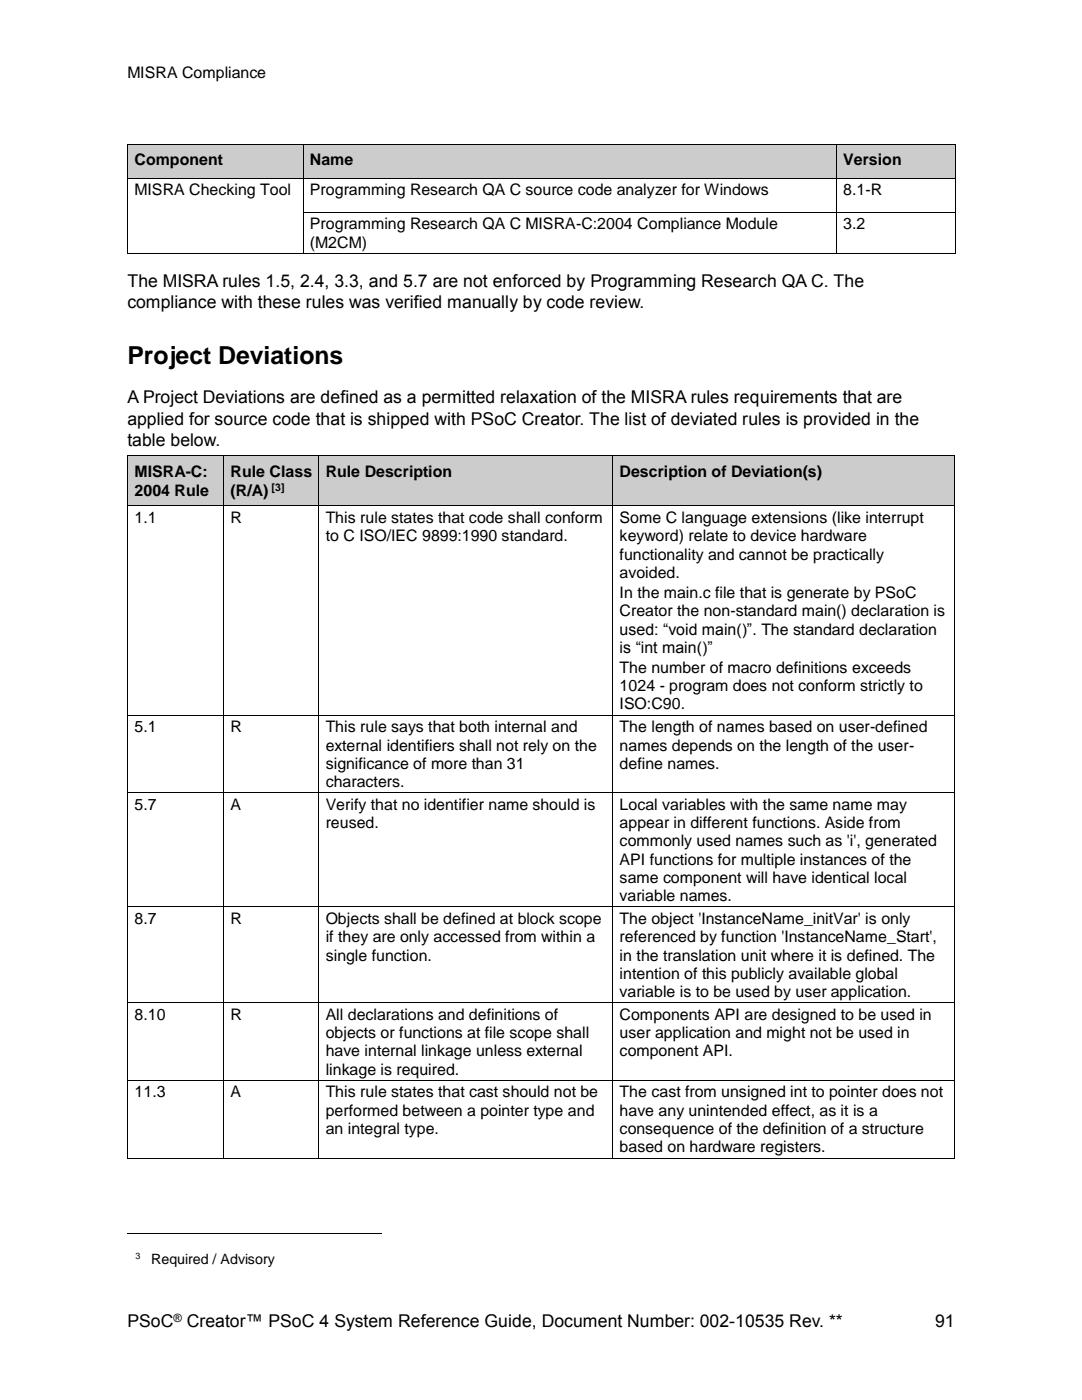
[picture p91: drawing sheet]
<svg xmlns="http://www.w3.org/2000/svg" width="216mm" height="279mm" viewBox="0 0 216 279" stroke-linecap="round" stroke-linejoin="round" font-family="sans-serif">
<defs><g id="words">
<text font-size="5" x="25.4" y="72.7">Project Deviations</text>
<g font-size="3.5">
<text x="25.4" y="57.2">The MISRA rules 1.5, 2.4, 3.3, and 5.7 are not enforced by Programming Research QA C. The</text>
<text x="25.4" y="61.5">compliance with these rules was verified manually by code review.</text>
<text x="25.4" y="80.5">A Project Deviations are defined as a permitted relaxation of the MISRA rules requirements that are</text>
<text x="25.4" y="84.8">applied for source code that is shipped with PSoC Creator. The list of deviated rules is provided in the</text>
<text x="25.4" y="89">table below.</text>
<text x="25.4" y="264.9">PSoC</text>
<text x="37.3" y="264.9">Creator™ PSoC 4 System Reference Guide, Document Number: 002-10535 Rev. **</text>
<text x="186.6" y="264.9">91</text>
</g>
<g font-size="3.2">
<text x="25.4" y="15.7">MISRA Compliance</text>
<text x="26.8" y="33">Component</text>
<text x="61.9" y="33">Name</text>
<text x="168.3" y="33">Version</text>
<text x="26.8" y="39">MISRA Checking Tool</text>
<text x="61.9" y="39">Programming Research QA C source code analyzer for Windows</text>
<text x="168.3" y="39">8.1-R</text>
<text x="61.9" y="45.7">Programming Research QA C MISRA-C:2004 Compliance Module</text>
<text x="168.3" y="45.7">3.2</text>
<text x="61.9" y="49.4">(M2CM)</text>
<text x="26.8" y="95.2">MISRA-C:</text>
<text x="46" y="95.2">Rule Class</text>
<text x="65" y="95.2">Rule Description</text>
<text x="123.6" y="95.2">Description of Deviation(s)</text>
<text x="26.8" y="99">2004 Rule</text>
<text x="46" y="99">(R/A)</text>
<text x="26.8" y="104.4">1.1</text>
<text x="46" y="104.4">R</text>
<text x="65" y="104.4">This rule states that code shall conform</text>
<text x="123.6" y="104.4">Some C language extensions (like interrupt</text>
<text x="65" y="108.1">to C ISO/IEC 9899:1990 standard.</text>
<text x="123.6" y="108.1">keyword) relate to device hardware</text>
<text x="123.6" y="111.7">functionality and cannot be practically</text>
<text x="123.6" y="115.3">avoided.</text>
<text x="123.6" y="119.4">In the main.c file that is generate by PSoC</text>
<text x="123.6" y="123">Creator the non-standard main() declaration is</text>
<text x="123.6" y="126.6">used: “void main()”. The standard declaration</text>
<text x="123.6" y="130.3">is “int main()”</text>
<text x="123.6" y="134.3">The number of macro definitions exceeds</text>
<text x="123.6" y="137.9">1024 - program does not conform strictly to</text>
<text x="123.6" y="141.6">ISO:C90.</text>
<text x="26.8" y="146.1">5.1</text>
<text x="46" y="146.1">R</text>
<text x="65" y="146.1">This rule says that both internal and</text>
<text x="65" y="149.8">external identifiers shall not rely on the</text>
<text x="123.6" y="146.1">The length of names based on user-defined</text>
<text x="123.6" y="149.8">names depends on the length of the user-</text>
<text x="65" y="153.4">significance of more than 31</text>
<text x="123.6" y="153.4">define names.</text>
<text x="26.8" y="161.6">5.7</text>
<text x="46" y="161.6">A</text>
<text x="65" y="157.1">characters.</text>
<text x="65" y="161.6">Verify that no identifier name should is</text>
<text x="123.6" y="161.6">Local variables with the same name may</text>
<text x="65" y="165.3">reused.</text>
<text x="123.6" y="165.3">appear in different functions. Aside from</text>
<text x="123.6" y="168.9">commonly used names such as 'i', generated</text>
<text x="123.6" y="172.6">API functions for multiple instances of the</text>
<text x="123.6" y="176.2">same component will have identical local</text>
<text x="123.6" y="179.9">variable names.</text>
<text x="26.8" y="184.4">8.7</text>
<text x="46" y="184.4">R</text>
<text x="65" y="184.4">Objects shall be defined at block scope</text>
<text x="123.6" y="184.4">The object 'InstanceName_initVar' is only</text>
<text x="65" y="188.1">if they are only accessed from within a</text>
<text x="65" y="191.7">single function.</text>
<text x="123.6" y="188.1">referenced by function 'InstanceName_Start',</text>
<text x="123.6" y="191.7">in the translation unit where it is defined. The</text>
<text x="123.6" y="195.4">intention of this publicly available global</text>
<text x="26.8" y="203.5">8.10</text>
<text x="46" y="203.5">R</text>
<text x="65" y="203.5">All declarations and definitions of</text>
<text x="123.6" y="199">variable is to be used by user application.</text>
<text x="123.6" y="203.5">Components API are designed to be used in</text>
<text x="65" y="207.2">objects or functions at file scope shall</text>
<text x="123.6" y="207.2">user application and might not be used in</text>
<text x="65" y="210.8">have internal linkage unless external</text>
<text x="65" y="214.5">linkage is required.</text>
<text x="123.6" y="210.8">component API.</text>
<text x="26.8" y="219">11.3</text>
<text x="46" y="219">A</text>
<text x="65" y="219">This rule states that cast should not be</text>
<text x="123.6" y="219">The cast from unsigned int to pointer does not</text>
<text x="65" y="222.7">performed between a pointer type and</text>
<text x="65" y="226.3">an integral type.</text>
<text x="123.6" y="222.7">have any unintended effect, as it is a</text>
<text x="123.6" y="226.3">consequence of the definition of a structure</text>
<text x="123.6" y="230">based on hardware registers.</text>
</g>
<text font-size="2.8" x="30.2" y="252.3">Required / Advisory</text>
<text font-size="2.3" x="34.6" y="263.8">®</text>
<text font-size="2.1" x="54.2" y="98">[3]</text>
<text font-size="1.8" x="27" y="251.3">3</text>
</g></defs>
<g fill="#ccc">
<path d="M25.6 28.9h34.8v6.6h-34.8z" fill-rule="evenodd"/>
<path d="M25.6 28.9h34.8v6h-34.8z" fill-rule="evenodd"/>
<path d="M60.6 28.9h106.2v6.6h-106.2z" fill-rule="evenodd"/>
<path d="M60.6 28.9h106.2v6h-106.2z" fill-rule="evenodd"/>
<path d="M167 28.9h23.6v6.6h-23.6z" fill-rule="evenodd"/>
<path d="M167 28.9h23.6v6h-23.6z" fill-rule="evenodd"/>
</g>
<g fill="#000">
<path d="M25.4 28.7h.2v.2h-.2z" fill-rule="evenodd"/>
<path d="M25.4 28.7h.2v.2h-.2z" fill-rule="evenodd"/>
<path d="M25.4 35.5h.2v.2h-.2z" fill-rule="evenodd"/>
<path d="M60.4 28.7h.2v.2h-.2z" fill-rule="evenodd"/>
<path d="M60.4 35.5h.2v.2h-.2z" fill-rule="evenodd"/>
<path d="M166.8 28.7h.2v.2h-.2z" fill-rule="evenodd"/>
<path d="M166.8 35.5h.2v.2h-.2z" fill-rule="evenodd"/>
<path d="M190.6 28.7h.2v.2h-.2z" fill-rule="evenodd"/>
<path d="M190.6 28.7h.2v.2h-.2z" fill-rule="evenodd"/>
<path d="M190.6 35.5h.2v.2h-.2z" fill-rule="evenodd"/>
<path d="M25.4 42.3h.2v.1h-.2z" fill-rule="evenodd"/>
<path d="M25.4 50.4h.2v.2h-.2z" fill-rule="evenodd"/>
<path d="M25.4 50.4h.2v.2h-.2z" fill-rule="evenodd"/>
<path d="M60.4 42.3h.2v.1h-.2z" fill-rule="evenodd"/>
<path d="M60.4 50.4h.2v.2h-.2z" fill-rule="evenodd"/>
<path d="M166.8 42.3h.2v.1h-.2z" fill-rule="evenodd"/>
<path d="M166.8 50.4h.2v.2h-.2z" fill-rule="evenodd"/>
<path d="M190.6 42.3h.2v.1h-.2z" fill-rule="evenodd"/>
<path d="M190.6 50.4h.2v.2h-.2z" fill-rule="evenodd"/>
<path d="M190.6 50.4h.2v.2h-.2z" fill-rule="evenodd"/>
</g>
<g fill="none" stroke="#000" stroke-width=".2">
<path d="M25.5 28.9v6.6M25.5 35.7v6.6M25.6 28.8h34.8M25.6 35.6h34.8M60.5 28.9v6.6M60.5 35.7v6.6M60.6 28.8h106.2M60.6 35.6h106.2M166.9 28.9v6.6M166.9 35.7v6.6M167 28.8h23.6M167 35.6h23.6"/>
<path d="M190.7 28.9v6.6M190.7 35.7v6.6M25.5 42.4v8M25.6 50.5h34.8M60.5 42.4v8M60.6 42.3h106.2M60.6 50.5h106.2M166.9 42.4v8M167 42.3h23.6M167 50.5h23.6M190.7 42.4v8"/>
</g>
<g fill="#ccc">
<path d="M25.6 91h19v9.9h-19z" fill-rule="evenodd"/>
<path d="M25.6 91h19v4.9h-19z" fill-rule="evenodd"/>
<path d="M25.6 95.9h19v5h-19z" fill-rule="evenodd"/>
<path d="M44.8 91h18.7v9.9h-18.7z" fill-rule="evenodd"/>
<path d="M44.8 91h18.7v4.9h-18.7z" fill-rule="evenodd"/>
<path d="M44.8 95.9h18.7v5h-18.7z" fill-rule="evenodd"/>
<path d="M63.7 91h58.5v9.9h-58.5z" fill-rule="evenodd"/>
<path d="M63.7 91h58.5v6h-58.5z" fill-rule="evenodd"/>
<path d="M122.4 91h68v9.9h-68z" fill-rule="evenodd"/>
<path d="M122.4 91h68v6h-68z" fill-rule="evenodd"/>
</g>
<g fill="#000">
<path d="M25.4 90.8h.2v.2h-.2z" fill-rule="evenodd"/>
<path d="M25.4 90.8h.2v.2h-.2z" fill-rule="evenodd"/>
<path d="M44.6 90.8h.2v.2h-.2z" fill-rule="evenodd"/>
<path d="M63.5 90.8h.2v.2h-.2z" fill-rule="evenodd"/>
<path d="M122.2 90.8h.2v.2h-.2z" fill-rule="evenodd"/>
<path d="M190.4 90.8h.1v.2h-.1z" fill-rule="evenodd"/>
<path d="M190.4 90.8h.1v.2h-.1z" fill-rule="evenodd"/>
<path d="M25.4 100.9h.2v.2h-.2z" fill-rule="evenodd"/>
<path d="M44.6 100.9h.2v.2h-.2z" fill-rule="evenodd"/>
<path d="M63.5 100.9h.2v.2h-.2z" fill-rule="evenodd"/>
<path d="M122.2 100.9h.2v.2h-.2z" fill-rule="evenodd"/>
<path d="M190.4 100.9h.1v.2h-.1z" fill-rule="evenodd"/>
<path d="M25.4 142.6h.2v.2h-.2z" fill-rule="evenodd"/>
<path d="M25.4 158.1h.2v.2h-.2z" fill-rule="evenodd"/>
<path d="M44.6 142.6h.2v.2h-.2z" fill-rule="evenodd"/>
<path d="M44.6 158.1h.2v.2h-.2z" fill-rule="evenodd"/>
<path d="M63.5 142.6h.2v.2h-.2z" fill-rule="evenodd"/>
<path d="M63.5 158.1h.2v.2h-.2z" fill-rule="evenodd"/>
<path d="M122.2 142.6h.2v.2h-.2z" fill-rule="evenodd"/>
<path d="M122.2 158.1h.2v.2h-.2z" fill-rule="evenodd"/>
<path d="M190.4 142.6h.1v.2h-.1z" fill-rule="evenodd"/>
<path d="M190.4 158.1h.1v.2h-.1z" fill-rule="evenodd"/>
<path d="M25.4 180.9h.2v.2h-.2z" fill-rule="evenodd"/>
<path d="M44.6 180.9h.2v.2h-.2z" fill-rule="evenodd"/>
<path d="M63.5 180.9h.2v.2h-.2z" fill-rule="evenodd"/>
<path d="M122.2 180.9h.2v.2h-.2z" fill-rule="evenodd"/>
<path d="M190.4 180.9h.1v.2h-.1z" fill-rule="evenodd"/>
<path d="M25.4 200h.2v.2h-.2z" fill-rule="evenodd"/>
<path d="M25.4 215.6h.2v.1h-.2z" fill-rule="evenodd"/>
<path d="M44.6 200h.2v.2h-.2z" fill-rule="evenodd"/>
<path d="M44.6 215.6h.2v.1h-.2z" fill-rule="evenodd"/>
<path d="M63.5 200h.2v.2h-.2z" fill-rule="evenodd"/>
<path d="M63.5 215.6h.2v.1h-.2z" fill-rule="evenodd"/>
<path d="M122.2 200h.2v.2h-.2z" fill-rule="evenodd"/>
<path d="M122.2 215.6h.2v.1h-.2z" fill-rule="evenodd"/>
<path d="M190.4 200h.1v.2h-.1z" fill-rule="evenodd"/>
<path d="M190.4 215.6h.1v.1h-.1z" fill-rule="evenodd"/>
<path d="M25.4 231h.2v.2h-.2z" fill-rule="evenodd"/>
<path d="M25.4 231h.2v.2h-.2z" fill-rule="evenodd"/>
<path d="M44.6 231h.2v.2h-.2z" fill-rule="evenodd"/>
<path d="M63.5 231h.2v.2h-.2z" fill-rule="evenodd"/>
<path d="M122.2 231h.2v.2h-.2z" fill-rule="evenodd"/>
<path d="M190.4 231h.1v.2h-.1z" fill-rule="evenodd"/>
<path d="M190.4 231h.1v.2h-.1z" fill-rule="evenodd"/>
</g>
<g fill="none" stroke="#000" stroke-width=".2">
<path d="M25.5 91v9.9M25.6 90.9h19M44.7 91v9.9M44.8 90.9h18.7M63.6 91v9.9M63.7 90.9h58.5M122.3 91v9.9M122.4 90.9h68M190.5 91v9.9M25.5 101.1v41.5M25.6 101h19M44.7 101.1v41.5"/>
<path d="M44.8 101h18.7M63.6 101.1v41.5M63.7 101h58.5M122.3 101.1v41.5M122.4 101h68M190.5 101.1v41.5M25.5 142.8v15.3M25.5 158.3v22.6M25.6 142.7h19M25.6 158.2h19M44.7 142.8v15.3M44.7 158.3v22.6"/>
<path d="M44.8 142.7h18.7M44.8 158.2h18.7M63.6 142.8v15.3M63.6 158.3v22.6M63.7 142.7h58.5M63.7 158.2h58.5M122.3 142.8v15.3M122.3 158.3v22.6M122.4 142.7h68M122.4 158.2h68M190.5 142.8v15.3M190.5 158.3v22.6"/>
<path d="M25.5 181.1v18.9M25.6 181h19M44.7 181.1v18.9M44.8 181h18.7M63.6 181.1v18.9M63.7 181h58.5M122.3 181.1v18.9M122.4 181h68M190.5 181.1v18.9M25.5 200.2v15.4M25.5 215.7v15.3M25.6 200.1h19"/>
<path d="M25.6 215.6h19M44.7 200.2v15.4M44.7 215.7v15.3M44.8 200.1h18.7M44.8 215.6h18.7M63.6 200.2v15.4M63.6 215.7v15.3M63.7 200.1h58.5M63.7 215.6h58.5M122.3 200.2v15.4M122.3 215.7v15.3M122.4 200.1h68"/>
<path d="M122.4 215.6h68M190.5 200.2v15.4M190.5 215.7v15.3M25.6 231.1h19M44.8 231.1h18.7M63.7 231.1h58.5M122.4 231.1h68M25.4 246.1h50.8"/>
</g>
<use href="#words"/>
</svg>
